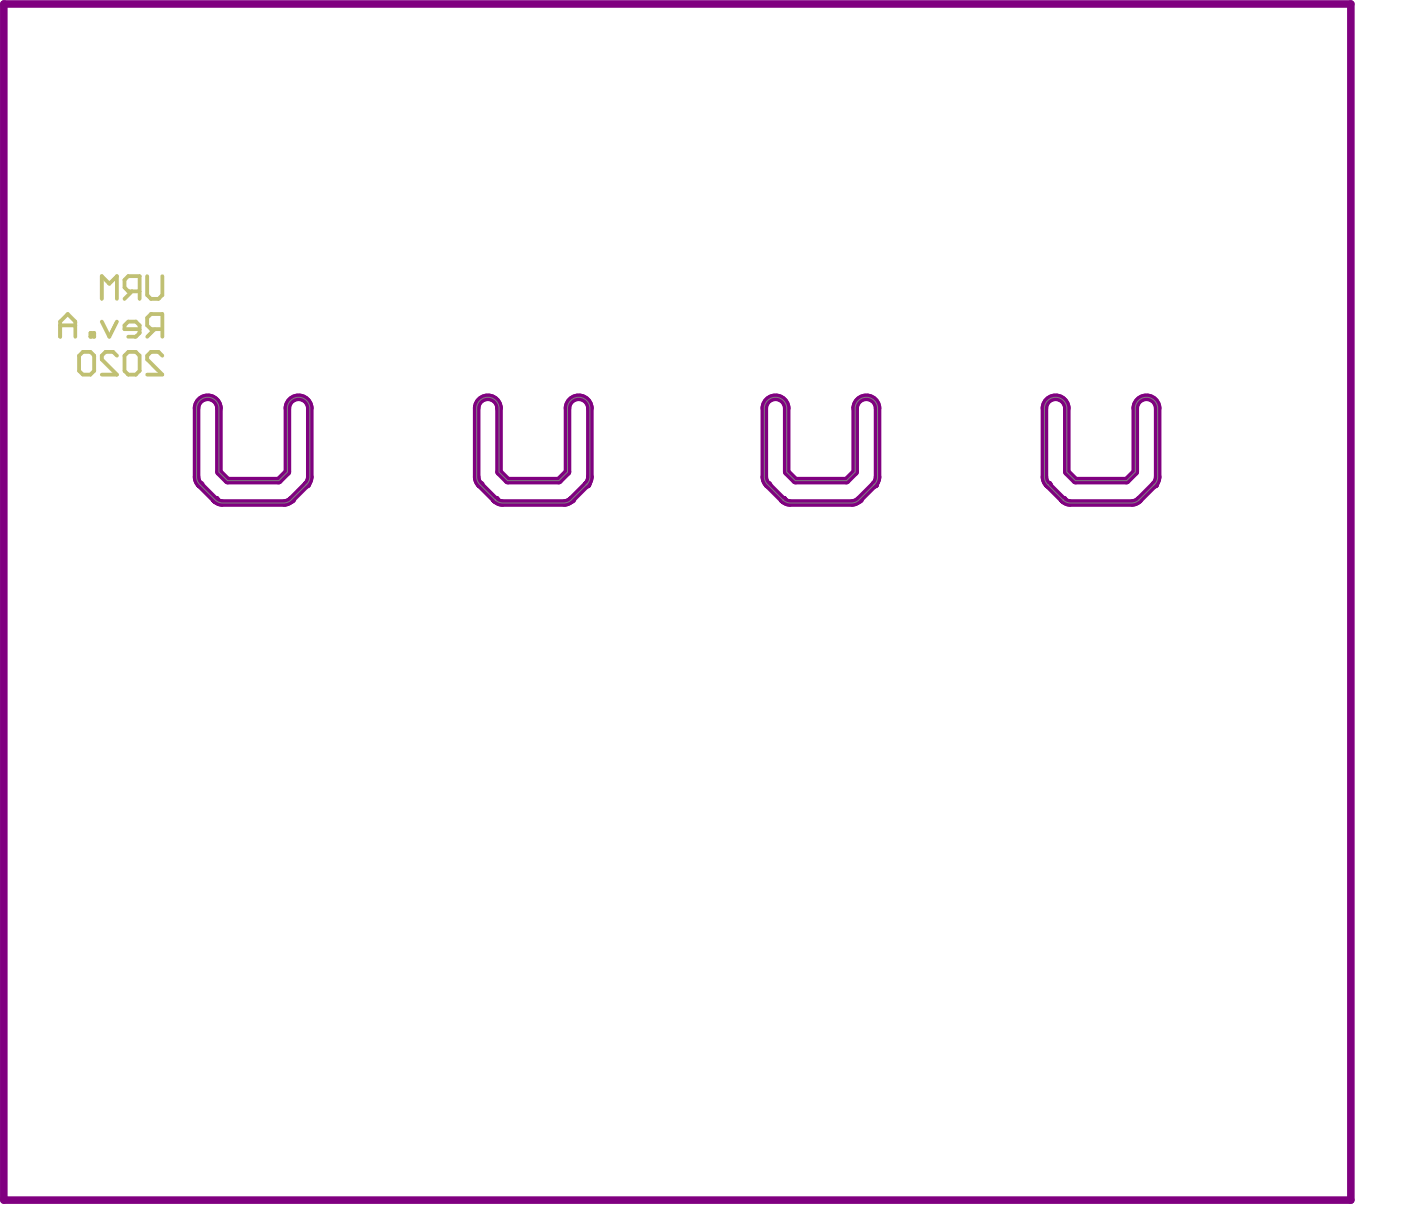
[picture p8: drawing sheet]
<svg xmlns="http://www.w3.org/2000/svg" width="313mm" height="269mm" viewBox="0 0 313 269" stroke-linecap="round" stroke-linejoin="round" font-family="sans-serif">
<circle cx="48" cy="111.6" r=".85" fill="#800080"/>
<path d="M48 111.6h.1" fill="none" stroke="#800080" stroke-width="1.7"/>
<circle cx="48" cy="111.6" r=".85" fill="#800080"/>
<path d="M48 111.6h.1" fill="none" stroke="#800080" stroke-width="1.7"/>
<circle cx="48" cy="111.6" r=".85" fill="#800080"/>
<path d="M48 111.6h.1" fill="none" stroke="#800080" stroke-width="1.7"/>
<circle cx="48" cy="111.6" r=".85" fill="#800080"/>
<path d="M43.9 106.5l.1 .7 .6 1M48 111.6l.6 .5" fill="none" stroke="#800080" stroke-width="1.7"/>
<circle cx="44.6" cy="108.2" r=".85" fill="#800080"/>
<path d="M44.1 90.3l-.2 1M48.7 90.3l.2 1M65.1 111.6l-.6 .5" fill="none" stroke="#800080" stroke-width="1.7"/>
<g fill="#800080">
<circle cx="65.1" cy="111.6" r=".85"/>
<circle cx="68.5" cy="108.2" r=".85"/>
</g>
<path d="M64.4 90.3l-.2 1M69 90.3l.2 1M68.5 108.2h.1M69.2 106.5l-.1 .7-.6 1M106.5 106.5l.1 .7 .6 1M107.2 108.2h.1" fill="none" stroke="#800080" stroke-width="1.7"/>
<circle cx="107.2" cy="108.2" r=".85" fill="#800080"/>
<path d="M106.6 90.3l-.1 1M111.6 112.3l.5 .1M127.6 111.6l-.5 .5-1 .3" fill="none" stroke="#800080" stroke-width="1.7"/>
<circle cx="127.6" cy="111.6" r=".85" fill="#800080"/>
<path d="M126.9 90.3l-.1 1" fill="none" stroke="#800080" stroke-width="1.7"/>
<circle cx="174.8" cy="111.6" r=".85" fill="#800080"/>
<path d="M174.8 111.6h.1" fill="none" stroke="#800080" stroke-width="1.7"/>
<circle cx="174.8" cy="111.6" r=".85" fill="#800080"/>
<path d="M174.8 111.6h.1" fill="none" stroke="#800080" stroke-width="1.7"/>
<circle cx="174.8" cy="111.6" r=".85" fill="#800080"/>
<path d="M174.8 111.6h.1" fill="none" stroke="#800080" stroke-width="1.7"/>
<circle cx="174.8" cy="111.6" r=".85" fill="#800080"/>
<path d="M175.5 90.3l.2 1M174.8 111.6l.6 .5 .9 .3M190.8 112.3l-.4 .1" fill="none" stroke="#800080" stroke-width="1.7"/>
<circle cx="195.3" cy="108.2" r=".85" fill="#800080"/>
<path d="M195.8 90.3l.2 1M195.3 108.2h.1M196 106.5l-.3 1.2-.4 .5" fill="none" stroke="#800080" stroke-width="1.7"/>
<circle cx="237.4" cy="111.6" r=".85" fill="#800080"/>
<path d="M237.4 111.6h.1" fill="none" stroke="#800080" stroke-width="1.7"/>
<circle cx="237.4" cy="111.6" r=".85" fill="#800080"/>
<path d="M237.4 111.6h.1M237.4 111.6l.6 .5" fill="none" stroke="#800080" stroke-width="1.7"/>
<circle cx="234" cy="108.2" r=".85" fill="#800080"/>
<path d="M233.3 106.5l.1 .7 .6 1M234 108.2h.1" fill="none" stroke="#800080" stroke-width="1.7"/>
<circle cx="234" cy="108.2" r=".85" fill="#800080"/>
<path d="M234 108.2h.1" fill="none" stroke="#800080" stroke-width="1.7"/>
<circle cx="234" cy="108.2" r=".85" fill="#800080"/>
<path d="M233.4 90.3l-.1 1M238.1 90.3l.2 1M254.4 111.6l-.5 .5M254.4 111.6h.1" fill="none" stroke="#800080" stroke-width="1.7"/>
<circle cx="257.8" cy="108.2" r=".85" fill="#800080"/>
<path d="M257.8 108.2h.1" fill="none" stroke="#800080" stroke-width="1.7"/>
<circle cx="257.8" cy="108.2" r=".85" fill="#800080"/>
<g fill="none" stroke="#800080" stroke-width="1.7">
<path d="M.9 .9v267.2M301.7 .9v267.2M43.9 91.3v15.2M44.1 90.3a2.52 2.52 0 0 1 2.3-1.6 2.52 2.52 0 0 1 2.3 1.6M48.9 91.3v14.1l1.9 2h11.5l1.9-2v-14.1M64.4 90.3a2.52 2.52 0 0 1 2.3-1.6 2.52 2.52 0 0 1 2.3 1.6M69.2 91.3v15.2M106.5 91.3v15.2M109.3 88.8a2.52 2.52 0 0 0-2.7 1.5M126.8 91.3v14.1M129.6 88.8a2.52 2.52 0 0 0-2.7 1.5M172.9 88.8a2.52 2.52 0 0 1 2.6 1.5"/>
<path d="M175.7 91.3v14.1M193.2 88.8a2.52 2.52 0 0 1 2.6 1.5M196 91.3v15.2M233.3 91.3v15.2M233.4 90.3a2.52 2.52 0 0 1 2.4-1.6 2.52 2.52 0 0 1 2.3 1.6M238.3 91.3v14.1M44.6 108.2l3.4 3.4M48.6 112.1l.9 .3h14.1l.9-.3M68.5 108.2l-3.4 3.4M234 108.2l3.4 3.4M253.6 105.4v-14.5a2.52 2.52 0 0 1 2.5-2.2 2.52 2.52 0 0 1 2.5 2.2v15.8l-.6 1.4-3.6 3.5"/>
</g>
<circle cx="110.6" cy="111.6" r=".85" fill="#800080"/>
<path d="M110.6 111.6h.1" fill="none" stroke="#800080" stroke-width="1.7"/>
<circle cx="110.6" cy="111.6" r=".85" fill="#800080"/>
<path d="M110.6 111.6h.1" fill="none" stroke="#800080" stroke-width="1.7"/>
<circle cx="110.6" cy="111.6" r=".85" fill="#800080"/>
<path d="M110.6 111.6h.1" fill="none" stroke="#800080" stroke-width="1.7"/>
<circle cx="110.6" cy="111.6" r=".85" fill="#800080"/>
<path d="M111.3 90.3l.2 1M110.6 111.6l1 .7M111.5 105.4l1.9 2M126.8 105.4l-2 2" fill="none" stroke="#800080" stroke-width="1.7"/>
<circle cx="131" cy="108.2" r=".85" fill="#800080"/>
<path d="M131.6 90.3l.1 1M131 108.2h.1M131.7 106.5v.7l-.7 1M170.7 106.5l.1 .7 .6 1" fill="none" stroke="#800080" stroke-width="1.7"/>
<circle cx="171.4" cy="108.2" r=".85" fill="#800080"/>
<path d="M170.9 90.3l-.2 1M176.3 112.4h14.1M191.9 111.6l-1.1 .7" fill="none" stroke="#800080" stroke-width="1.7"/>
<circle cx="191.9" cy="111.6" r=".85" fill="#800080"/>
<g fill="none" stroke="#800080" stroke-width="1.7">
<path d="M.9 .9h300.8M109.3 88.8a2.52 2.52 0 0 1 2 1.5M111.5 91.3v14.1M129.6 88.8a2.52 2.52 0 0 1 2 1.5M131.7 91.3v15.2M170.7 91.3v15.2M172.9 88.8a2.52 2.52 0 0 0-2 1.5M193.2 88.8a2.52 2.52 0 0 0-2.2 2.1v14.5l-1.9 2h-11.5l-1.9-2M107.2 108.2l3.4 3.4M112.1 112.4h14M113.4 107.4h11.4M131 108.2l-3.4 3.4"/>
<path d="M171.4 108.2l3.4 3.4M195.3 108.2l-3.4 3.4M238 112.1l.9 .3h14l1-.3M238.3 105.4l1.9 2h11.4l2-2M.9 268.1h300.8"/>
</g>
<path d="M44.9 89.3a2.5 2.5 0 0 1 2.6-.3 2.5 2.5 0 0 1 1.4 2.3v14.1l1.9 2h11.5l1.9-2v-14.1a2.5 2.5 0 0 1 2.5-2.6 2.5 2.5 0 0 1 2.5 2.6l-.1 15.9-.5 .9-3.7 3.7-1.3 .6-14.5-.1-.9-.5-3.7-3.7-.6-1.4v-15.4a2.4 2.4 0 0 1 1-2zM107.4 89.3a2.5 2.5 0 0 1 2.7-.3 2.5 2.5 0 0 1 1.4 2.3v14.1l1.9 2h11.4l2-2v-14.1a2.5 2.5 0 0 1 2.5-2.6 2.5 2.5 0 0 1 2.4 2.6v15.9l-.5 .9-3.7 3.7-1.4 .6-14.5-.1-.8-.5-3.8-3.7-.5-1.4v-15.4a2.4 2.4 0 0 1 .9-2zM171.7 89.3a2.5 2.5 0 0 1 2.6-.3 2.5 2.5 0 0 1 1.4 2.3v14.1l1.9 2h11.5l1.9-2v-14.1a2.5 2.5 0 0 1 2.5-2.6 2.5 2.5 0 0 1 2.5 2.6l-.1 15.9-.5 .9-3.7 3.7-1.3 .6-14.5-.1-.9-.5-3.7-3.7-.6-1.4v-15.4a2.4 2.4 0 0 1 1-2zM234.2 89.3a2.5 2.5 0 0 1 2.7-.3 2.5 2.5 0 0 1 1.4 2.3v14.1l1.9 2h11.4l2-2v-14.1a2.5 2.5 0 0 1 2.5-2.6 2.5 2.5 0 0 1 2.5 2.6l-.1 15.9-.5 .9-3.7 3.7-1.4 .6-14.5-.1-.8-.5-3.8-3.7-.5-1.4v-15.4a2.4 2.4 0 0 1 .9-2z" fill="none" stroke="#808080" stroke-width=".22"/>
<g fill="none" stroke="#c0c073" stroke-width=".85">
<path d="M13.4 75.2v-3.4l1.7-1.7 1.7 1.7v3.4M13.4 72.7h3.4M18.5 78.6h1.7l.8 .9v3.3l-.8 .9h-1.7l-.8-.9v-3.3zM20.2 74.4h.8v.8h-.8zM22.7 66.8v-5.1l1.7 1.7 1.7-1.7v5.1M22.7 71.8l1.7 3.4 1.7-3.4M26.1 79.5l-.8-.9h-1.7l-.9 .9v.8l3.4 3.4h-3.4M28.6 78.6h1.7l.9 .9v3.3l-.9 .9h-1.7l-.8-.9v-3.3zM29.5 65.1l-1.7 1.7M31.2 65.1h-2.6l-.8-.9v-1.7l.8-.8h2.6v5.1M31.2 73.5h-3.4v-.8l.8-.9h1.7l.9 .9v1.7l-.9 .8h-1.7M32.9 61.7v4.2l.8 .9h1.7l.9-.9v-4.2"/>
<path d="M34.6 73.5l-1.7 1.7M36.3 79.5l-.9-.9h-1.7l-.8 .9v.8l3.4 3.4h-3.4M36.3 73.5h-2.6l-.8-.8v-1.7l.8-.9h2.6v5.1"/>
</g>
</svg>
